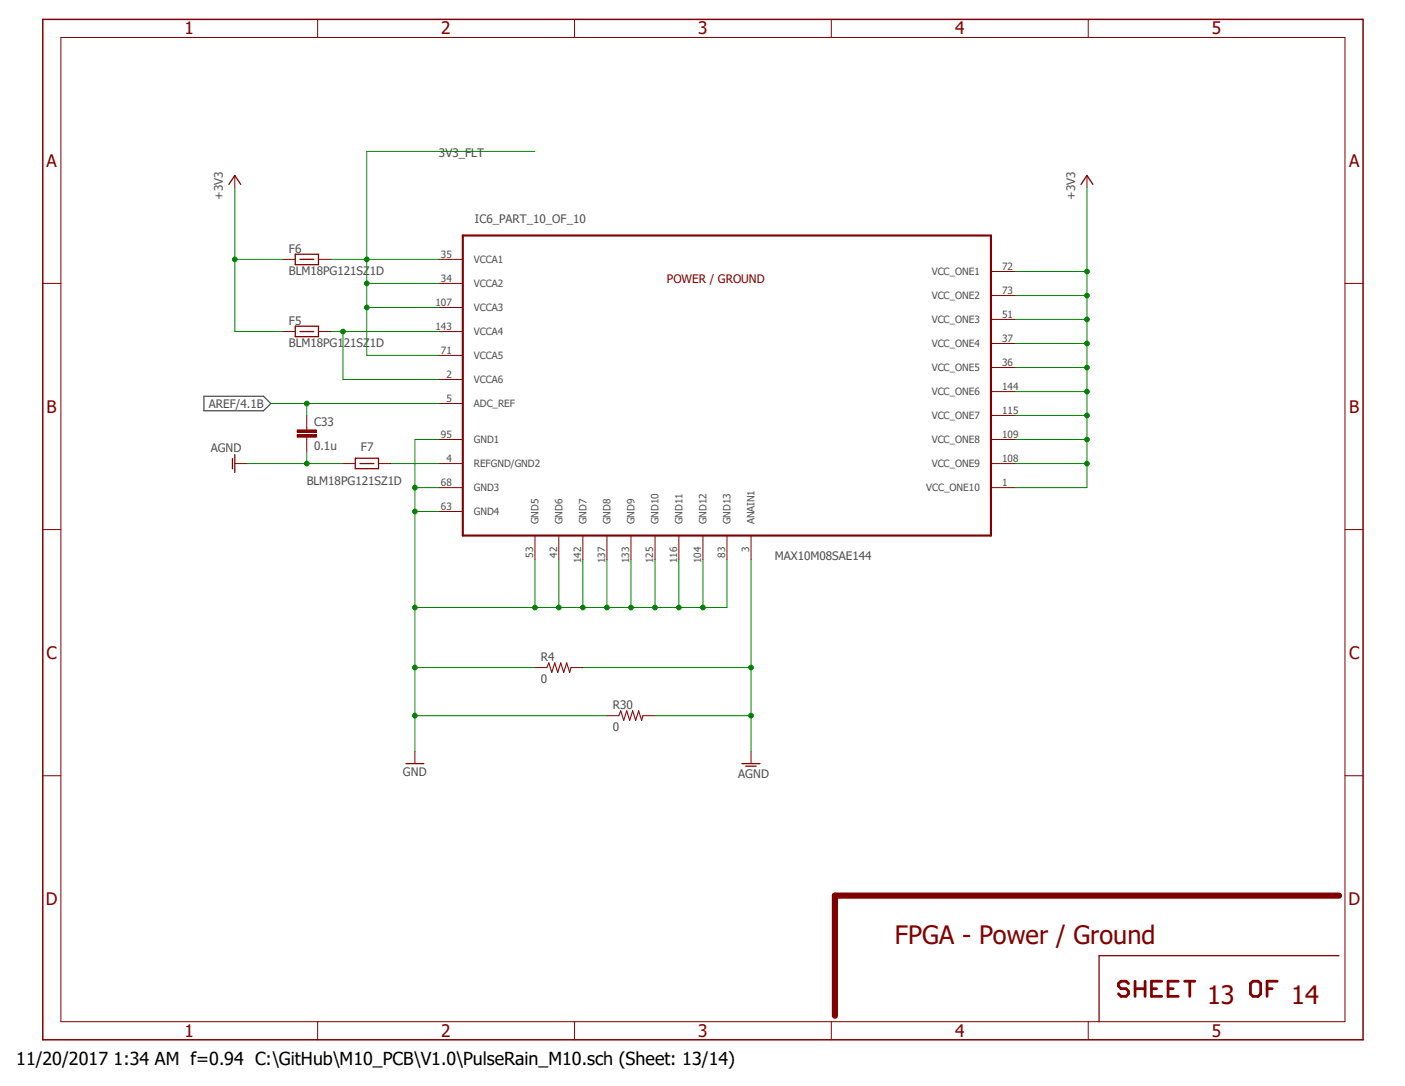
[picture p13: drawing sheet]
<svg xmlns="http://www.w3.org/2000/svg" width="279mm" height="216mm" viewBox="0 0 279 216" stroke-linecap="round" stroke-linejoin="round" font-family="sans-serif">
<defs><g id="words">
<g font-size="5" fill="#800000">
<text x="178" y="187.6">FPGA - Power / Ground</text>
<text x="240" y="199.6">13</text>
<text x="256.7" y="199.6">14</text>
</g>
<text font-size="3.6" x="3.2" y="211.7">11/20/2017 1:34 AM f=0.94 C:\GitHub\M10_PCB\V1.0\PulseRain_M10.sch (Sheet: 13/14)</text>
<g font-size="3.4" fill="#800000">
<text x="36.7" y="6.9">1</text>
<text x="87.8" y="6.9">2</text>
<text x="138.9" y="6.9">3</text>
<text x="190" y="6.9">4</text>
<text x="241" y="6.9">5</text>
<text x="9.3" y="33.1">A</text>
<text x="268.3" y="33.1">A</text>
<text x="9.3" y="82">B</text>
<text x="268.3" y="82">B</text>
<text x="9.3" y="131">C</text>
<text x="268.3" y="131">C</text>
<text x="9.1" y="179.9">D</text>
<text x="268.1" y="179.9">D</text>
<text x="36.7" y="206.2">1</text>
<text x="87.8" y="206.2">2</text>
<text x="138.9" y="206.2">3</text>
<text x="190" y="206.2">4</text>
<text x="241" y="206.2">5</text>
</g>
<g font-size="2.3" fill="#505050">
<text x="87.3" y="31.3">3V3_FLT</text>
<text x="44.3" y="39.7" transform="rotate(-90 44.3 39.7)">+3V3</text>
<text x="213.8" y="39.7" transform="rotate(-90 213.8 39.7)">+3V3</text>
<text x="94.4" y="44.4">IC6_PART_10_OF_10</text>
<text x="57.4" y="50.3">F6</text>
<text x="57.4" y="54.7">BLM18PG121SZ1D</text>
<text x="57.4" y="64.6">F5</text>
<text x="57.4" y="69">BLM18PG121SZ1D</text>
<text x="41.5" y="81">AREF/4.1B</text>
<text x="41.9" y="89.8">AGND</text>
<text x="62.4" y="89.4">0.1u</text>
<text x="62.4" y="84.6">C33</text>
<text x="71.8" y="89.7">F7</text>
<text x="61" y="96.4">BLM18PG121SZ1D</text>
<text x="154.1" y="111.3">MAX10M08SAE144</text>
<text x="107.6" y="131.3">R4</text>
<text x="107.6" y="135.9">0</text>
<text x="121.9" y="140.9">R30</text>
<text x="121.9" y="145.4">0</text>
<text x="80.1" y="154.2">GND</text>
<text x="146.8" y="154.7">AGND</text>
</g>
<text font-size="2.3" fill="#800000" x="132.6" y="56.3">POWER / GROUND</text>
<g font-size="2" fill="#505050">
<text x="87.7" y="51.3">35</text>
<text x="94.2" y="52.3">VCCA1</text>
<text x="199.3" y="53.6">72</text>
<text x="87.7" y="56">34</text>
<text x="94.2" y="57.1">VCCA2</text>
<text x="185.3" y="54.7">VCC_ONE1</text>
<text x="185.3" y="59.5">VCC_ONE2</text>
<text x="199.3" y="58.4">73</text>
<text x="86.6" y="60.8">107</text>
<text x="86.6" y="65.6">143</text>
<text x="94.2" y="61.8">VCCA3</text>
<text x="185.3" y="64.2">VCC_ONE3</text>
<text x="199.3" y="63.2">51</text>
<text x="87.7" y="70.4">71</text>
<text x="94.2" y="66.6">VCCA4</text>
<text x="94.2" y="71.4">VCCA5</text>
<text x="185.3" y="69">VCC_ONE4</text>
<text x="199.3" y="67.9">37</text>
<text x="88.8" y="75.1">2</text>
<text x="94.2" y="76.2">VCCA6</text>
<text x="185.3" y="73.8">VCC_ONE5</text>
<text x="199.3" y="72.7">36</text>
<text x="199.3" y="77.5">144</text>
<text x="88.8" y="79.9">5</text>
<text x="94.2" y="80.9">ADC_REF</text>
<text x="185.3" y="78.6">VCC_ONE6</text>
<text x="185.3" y="83.4">VCC_ONE7</text>
<text x="199.3" y="82.3">115</text>
<text x="87.7" y="87">95</text>
<text x="94.2" y="88.1">GND1</text>
<text x="185.3" y="88.1">VCC_ONE8</text>
<text x="199.3" y="87">109</text>
<text x="88.8" y="91.8">4</text>
<text x="94.2" y="92.9">REFGND/GND2</text>
<text x="185.3" y="92.9">VCC_ONE9</text>
<text x="199.3" y="91.8">108</text>
<text x="87.7" y="96.6">68</text>
<text x="87.7" y="101.4">63</text>
<text x="94.2" y="97.7">GND3</text>
<text x="184.2" y="97.7">VCC_ONE10</text>
<text x="199.3" y="96.6">1</text>
<text x="94.2" y="102.4">GND4</text>
<text x="107.1" y="104.3" transform="rotate(-90 107.1 104.3)">GND5</text>
<text x="111.8" y="104.3" transform="rotate(-90 111.8 104.3)">GND6</text>
<text x="116.6" y="104.3" transform="rotate(-90 116.6 104.3)">GND7</text>
<text x="121.4" y="104.3" transform="rotate(-90 121.4 104.3)">GND8</text>
<text x="126.2" y="104.3" transform="rotate(-90 126.2 104.3)">GND9</text>
<text x="130.9" y="104.3" transform="rotate(-90 130.9 104.3)">GND10</text>
<text x="135.7" y="104.3" transform="rotate(-90 135.7 104.3)">GND11</text>
<text x="140.5" y="104.3" transform="rotate(-90 140.5 104.3)">GND12</text>
<text x="145.3" y="104.3" transform="rotate(-90 145.3 104.3)">GND13</text>
<text x="150.1" y="104.3" transform="rotate(-90 150.1 104.3)">ANAIN1</text>
<text x="106" y="110.9" transform="rotate(-90 106 110.9)">53</text>
<text x="110.8" y="110.9" transform="rotate(-90 110.8 110.9)">42</text>
<text x="115.6" y="112" transform="rotate(-90 115.6 112)">142</text>
<text x="120.4" y="112" transform="rotate(-90 120.4 112)">137</text>
<text x="125.1" y="112" transform="rotate(-90 125.1 112)">133</text>
<text x="129.9" y="112" transform="rotate(-90 129.9 112)">125</text>
<text x="134.7" y="112" transform="rotate(-90 134.7 112)">116</text>
<text x="139.4" y="112" transform="rotate(-90 139.4 112)">104</text>
<text x="144.2" y="110.9" transform="rotate(-90 144.2 110.9)">83</text>
<text x="149" y="109.8" transform="rotate(-90 149 109.8)">3</text>
</g>
</g></defs>
<path d="M8 3.6l263.4 203.7M271.4 3.6l-263.4 203.7" fill="none" stroke="#fff" stroke-width=".2"/>
<path d="M40.6 78.8h11.8l1.4 1.4-1.4 1.5h-11.8z" fill="none" stroke="#505050" stroke-width=".25"/>
<path d="M8.5 3.9h262.6v202.8h-262.6z" fill="none" stroke="#800000" stroke-width=".3"/>
<g fill="none" stroke="#800000" stroke-width=".2">
<path d="M12.1 7.5h255.4v195.6h-255.4zM63.2 3.9v3.6M114.3 3.9v3.6M165.3 3.9v3.6M216.4 3.9v3.6M46.7 34.9v2.4M216.2 34.9v2.4M8.5 56.3h3.6M56.3 51.6h2.3M63.4 51.6h2.4M87.3 56.3h4.7M87.3 51.6h4.7"/>
<path d="M197.1 54h4.7M197.1 58.8h4.7M267.5 56.3h3.6M87.3 61.1h4.7M87.3 65.9h4.7M87.3 70.7h4.7M87.3 75.4h4.7M197.1 63.5h4.7M197.1 68.3h4.7M197.1 73.1h4.7M197.1 77.9h4.7M46.7 92.2h2.4"/>
<path d="M61 85v.5M61 86.9v.5M68.2 92.2h2.4M75.4 92.2h2.3M87.3 80.2h4.7M87.3 87.4h4.7M87.3 92.2h4.7M87.3 96.9h4.7M197.1 82.6h4.7M197.1 87.4h4.7M197.1 92.2h4.7M197.1 96.9h4.7"/>
<path d="M8.5 105.3h3.6M87.3 101.7h4.7M106.4 106.5v4.8M111.1 106.5v4.8M115.9 106.5v4.8M120.7 106.5v4.8M125.5 106.5v4.8M130.3 106.5v4.8M135 106.5v4.8M139.8 106.5v4.8M144.6 106.5v4.8M149.4 106.5v4.8"/>
<path d="M267.5 105.3h3.6M8.5 154.2h3.6M82.5 149.4v2.4M267.5 154.2h3.6M63.2 203.1v3.6M114.3 203.1v3.6M165.3 203.1v3.6M216.4 203.1v3.6"/>
</g>
<path d="M266.3 178.1h-100.3v23.8" fill="none" stroke="#800000" stroke-width="1.2"/>
<g fill="none" stroke="#800000" stroke-width=".55">
<path d="M224.4 195.5l-.5-.4h-1l-.5 .4v.5l.5 .6h1l.5 .5v.5l-.5 .5h-1l-.5-.5M225.7 196.6h2M225.7 195.1v3M227.7 195.1v3M229 196.6h1M231 195.1h-2v3h2M232.3 196.6h1M234.3 195.1h-2v3h2M235.6 195.1h2M236.6 195.1v3M248.7 195.5l.5-.4h1l.5 .4v2.1l-.5 .5h-1l-.5-.5zM252 196.6h1"/>
<path d="M254 195.1h-2v3"/>
</g>
<path d="M45.5 36.7l1.2-1.8 1.2 1.8M215 36.7l1.2-1.8 1.1 1.8M58.7 50.5v2.1h4.6v-2.1l-4.5 .1M59.6 51.6h2.8M46.2 91.1v2.1M46.7 90.4v3.5M70.7 91.1v2.1h4.6v-2.1l-4.6 .1M71.6 92.2h2.7M80.7 151.8h3.6M266.3 190h-47.7v13.1" fill="none" stroke="#800000" stroke-width=".25"/>
<path d="M92 46.8h105.1v59.7h-105.1z" fill="none" stroke="#800000" stroke-width=".42"/>
<path d="M59.1 86.4h3.8v.5h-3.8z" fill-rule="evenodd" fill="#800000"/>
<path d="M59.1 86.4h3.8v.5h-3.8z" fill="none" stroke="#800000" stroke-width=".2"/>
<path d="M59.1 85.5h3.8v.5h-3.8z" fill-rule="evenodd" fill="#800000"/>
<path d="M56.3 65.9h2.3M63.4 65.9h2.4M59.1 85.5h3.8v.5h-3.8zM61 82.6v2.4M61 87.4v2.4M106.4 132.7h2.4M113.5 132.7h2.4M120.7 142.3h2.4M127.8 142.3h2.5M149.4 149.4v2.4" fill="none" stroke="#800000" stroke-width=".2"/>
<path d="M58.7 64.9v2h4.6v-2h-4.5M58.8 64.9h.1M59.6 65.9h2.8M147.5 151.8h3.6M148.3 152.3h2.1" fill="none" stroke="#800000" stroke-width=".25"/>
<path d="M108.8 132.7l.3-.9 .6 1.9 .6-1.9 .6 1.9 .6-1.9 .6 1.9 .6-1.9 .6 1.9 .2-1M123.1 142.3l.3-1 .6 1.9 .6-1.9 .6 1.9 .6-1.9 .6 1.9 .6-1.9 .6 1.9 .2-.9" fill="none" stroke="#800000" stroke-width=".21"/>
<path d="M53.8 80.2h33.5M61 80.2v2.4" fill="none" stroke="#008000" stroke-width=".2"/>
<circle cx="61" cy="80.2" r=".46" fill="#008000"/>
<g fill="none" stroke="#008000" stroke-width=".2">
<path d="M46.7 37.3v28.6h9.6M46.7 51.6h9.6"/>
<circle cx="61" cy="80.2" r=".46"/>
</g>
<circle cx="46.7" cy="51.6" r=".46" fill="#008000"/>
<g fill="none" stroke="#008000" stroke-width=".2">
<path d="M216.2 37.3v21.5h-14.4M201.8 54h14.4"/>
<circle cx="46.7" cy="51.6" r=".46"/>
</g>
<circle cx="216.2" cy="54" r=".46" fill="#008000"/>
<g fill="none" stroke="#008000" stroke-width=".2">
<path d="M216.2 58.8v4.7h-14.4"/>
<circle cx="216.2" cy="54" r=".46"/>
</g>
<circle cx="216.2" cy="58.8" r=".46" fill="#008000"/>
<g fill="none" stroke="#008000" stroke-width=".2">
<path d="M216.2 63.5v4.8h-14.4"/>
<circle cx="216.2" cy="58.8" r=".46"/>
</g>
<circle cx="216.2" cy="63.5" r=".46" fill="#008000"/>
<g fill="none" stroke="#008000" stroke-width=".2">
<path d="M216.2 68.3v4.8h-14.4"/>
<circle cx="216.2" cy="63.5" r=".46"/>
</g>
<circle cx="216.2" cy="68.3" r=".46" fill="#008000"/>
<g fill="none" stroke="#008000" stroke-width=".2">
<path d="M216.2 73.1v4.8h-14.4"/>
<circle cx="216.2" cy="68.3" r=".46"/>
</g>
<circle cx="216.2" cy="73.1" r=".46" fill="#008000"/>
<g fill="none" stroke="#008000" stroke-width=".2">
<path d="M216.2 77.9v4.7h-14.4"/>
<circle cx="216.2" cy="73.1" r=".46"/>
</g>
<circle cx="216.2" cy="77.9" r=".46" fill="#008000"/>
<g fill="none" stroke="#008000" stroke-width=".2">
<path d="M216.2 82.6v4.8h-14.4"/>
<circle cx="216.2" cy="77.9" r=".46"/>
</g>
<circle cx="216.2" cy="82.6" r=".46" fill="#008000"/>
<g fill="none" stroke="#008000" stroke-width=".2">
<path d="M216.2 87.4v4.8h-14.4"/>
<circle cx="216.2" cy="82.6" r=".46"/>
</g>
<circle cx="216.2" cy="87.4" r=".46" fill="#008000"/>
<g fill="none" stroke="#008000" stroke-width=".2">
<path d="M216.2 92.2v4.7h-14.4"/>
<circle cx="216.2" cy="87.4" r=".46"/>
</g>
<circle cx="216.2" cy="92.2" r=".46" fill="#008000"/>
<g fill="none" stroke="#008000" stroke-width=".2">
<path d="M65.8 51.6h21.5M72.9 51.6v4.7h14.4"/>
<circle cx="216.2" cy="92.2" r=".46"/>
</g>
<circle cx="72.9" cy="51.6" r=".46" fill="#008000"/>
<g fill="none" stroke="#008000" stroke-width=".2">
<path d="M72.9 56.3v4.8"/>
<circle cx="72.9" cy="51.6" r=".46"/>
</g>
<circle cx="72.9" cy="56.3" r=".46" fill="#008000"/>
<g fill="none" stroke="#008000" stroke-width=".2">
<path d="M87.3 61.1h-14.4v9.6h14.4"/>
<circle cx="72.9" cy="56.3" r=".46"/>
</g>
<circle cx="72.9" cy="61.1" r=".46" fill="#008000"/>
<g fill="none" stroke="#008000" stroke-width=".2">
<path d="M106.4 30.1h-33.5v21.5M49.1 92.2h19.1M61 89.8v2.4"/>
<circle cx="72.9" cy="61.1" r=".46"/>
</g>
<circle cx="61" cy="92.2" r=".46" fill="#008000"/>
<g fill="none" stroke="#008000" stroke-width=".2">
<path d="M149.4 111.3v38.1M115.9 132.7h33.5"/>
<circle cx="61" cy="92.2" r=".46"/>
</g>
<circle cx="149.4" cy="132.7" r=".46" fill="#008000"/>
<g fill="none" stroke="#008000" stroke-width=".2">
<path d="M130.3 142.3h19.1"/>
<circle cx="149.4" cy="132.7" r=".46"/>
</g>
<circle cx="149.4" cy="142.3" r=".46" fill="#008000"/>
<g fill="none" stroke="#008000" stroke-width=".2">
<path d="M77.7 92.2h9.6M82.5 96.9h4.8M87.3 87.4h-4.8v62"/>
<circle cx="149.4" cy="142.3" r=".46"/>
</g>
<circle cx="82.5" cy="96.9" r=".46" fill="#008000"/>
<g fill="none" stroke="#008000" stroke-width=".2">
<path d="M82.5 101.7h4.8"/>
<circle cx="82.5" cy="96.9" r=".46"/>
</g>
<circle cx="82.5" cy="101.7" r=".46" fill="#008000"/>
<g fill="none" stroke="#008000" stroke-width=".2">
<path d="M106.4 111.3v9.5h-23.9"/>
<circle cx="82.5" cy="101.7" r=".46"/>
</g>
<circle cx="82.5" cy="120.8" r=".46" fill="#008000"/>
<g fill="none" stroke="#008000" stroke-width=".2">
<path d="M111.1 111.3v9.5h-4.7"/>
<circle cx="82.5" cy="120.8" r=".46"/>
</g>
<circle cx="106.4" cy="120.8" r=".46" fill="#008000"/>
<g fill="none" stroke="#008000" stroke-width=".2">
<path d="M115.9 111.3v9.5h-4.8"/>
<circle cx="106.4" cy="120.8" r=".46"/>
</g>
<circle cx="111.1" cy="120.8" r=".46" fill="#008000"/>
<g fill="none" stroke="#008000" stroke-width=".2">
<path d="M120.7 111.3v9.5h-4.8"/>
<circle cx="111.1" cy="120.8" r=".46"/>
</g>
<circle cx="115.9" cy="120.8" r=".46" fill="#008000"/>
<g fill="none" stroke="#008000" stroke-width=".2">
<path d="M125.5 111.3v9.5h-4.8"/>
<circle cx="115.9" cy="120.8" r=".46"/>
</g>
<circle cx="120.7" cy="120.8" r=".46" fill="#008000"/>
<g fill="none" stroke="#008000" stroke-width=".2">
<path d="M130.3 111.3v9.5h-4.8"/>
<circle cx="120.7" cy="120.8" r=".46"/>
</g>
<circle cx="125.5" cy="120.8" r=".46" fill="#008000"/>
<g fill="none" stroke="#008000" stroke-width=".2">
<path d="M135 111.3v9.5h-4.7"/>
<circle cx="125.5" cy="120.8" r=".46"/>
</g>
<circle cx="130.3" cy="120.8" r=".46" fill="#008000"/>
<g fill="none" stroke="#008000" stroke-width=".2">
<path d="M139.8 111.3v9.5h-4.8"/>
<circle cx="130.3" cy="120.8" r=".46"/>
</g>
<circle cx="135" cy="120.8" r=".46" fill="#008000"/>
<g fill="none" stroke="#008000" stroke-width=".2">
<path d="M144.6 111.3v9.5h-4.8"/>
<circle cx="135" cy="120.8" r=".46"/>
</g>
<circle cx="139.8" cy="120.8" r=".46" fill="#008000"/>
<g fill="none" stroke="#008000" stroke-width=".2">
<path d="M82.5 132.7h23.9"/>
<circle cx="139.8" cy="120.8" r=".46"/>
</g>
<circle cx="82.5" cy="132.7" r=".46" fill="#008000"/>
<g fill="none" stroke="#008000" stroke-width=".2">
<path d="M82.5 142.3h38.2"/>
<circle cx="82.5" cy="132.7" r=".46"/>
</g>
<circle cx="82.5" cy="142.3" r=".46" fill="#008000"/>
<g fill="none" stroke="#008000" stroke-width=".2">
<path d="M65.8 65.9h21.5M68.2 65.9v9.5h19.1"/>
<circle cx="82.5" cy="142.3" r=".46"/>
</g>
<circle cx="68.2" cy="65.9" r=".46" fill="#008000"/>
<circle cx="68.2" cy="65.9" r=".46" fill="none" stroke="#008000" stroke-width=".2"/>
<use href="#words"/>
</svg>
